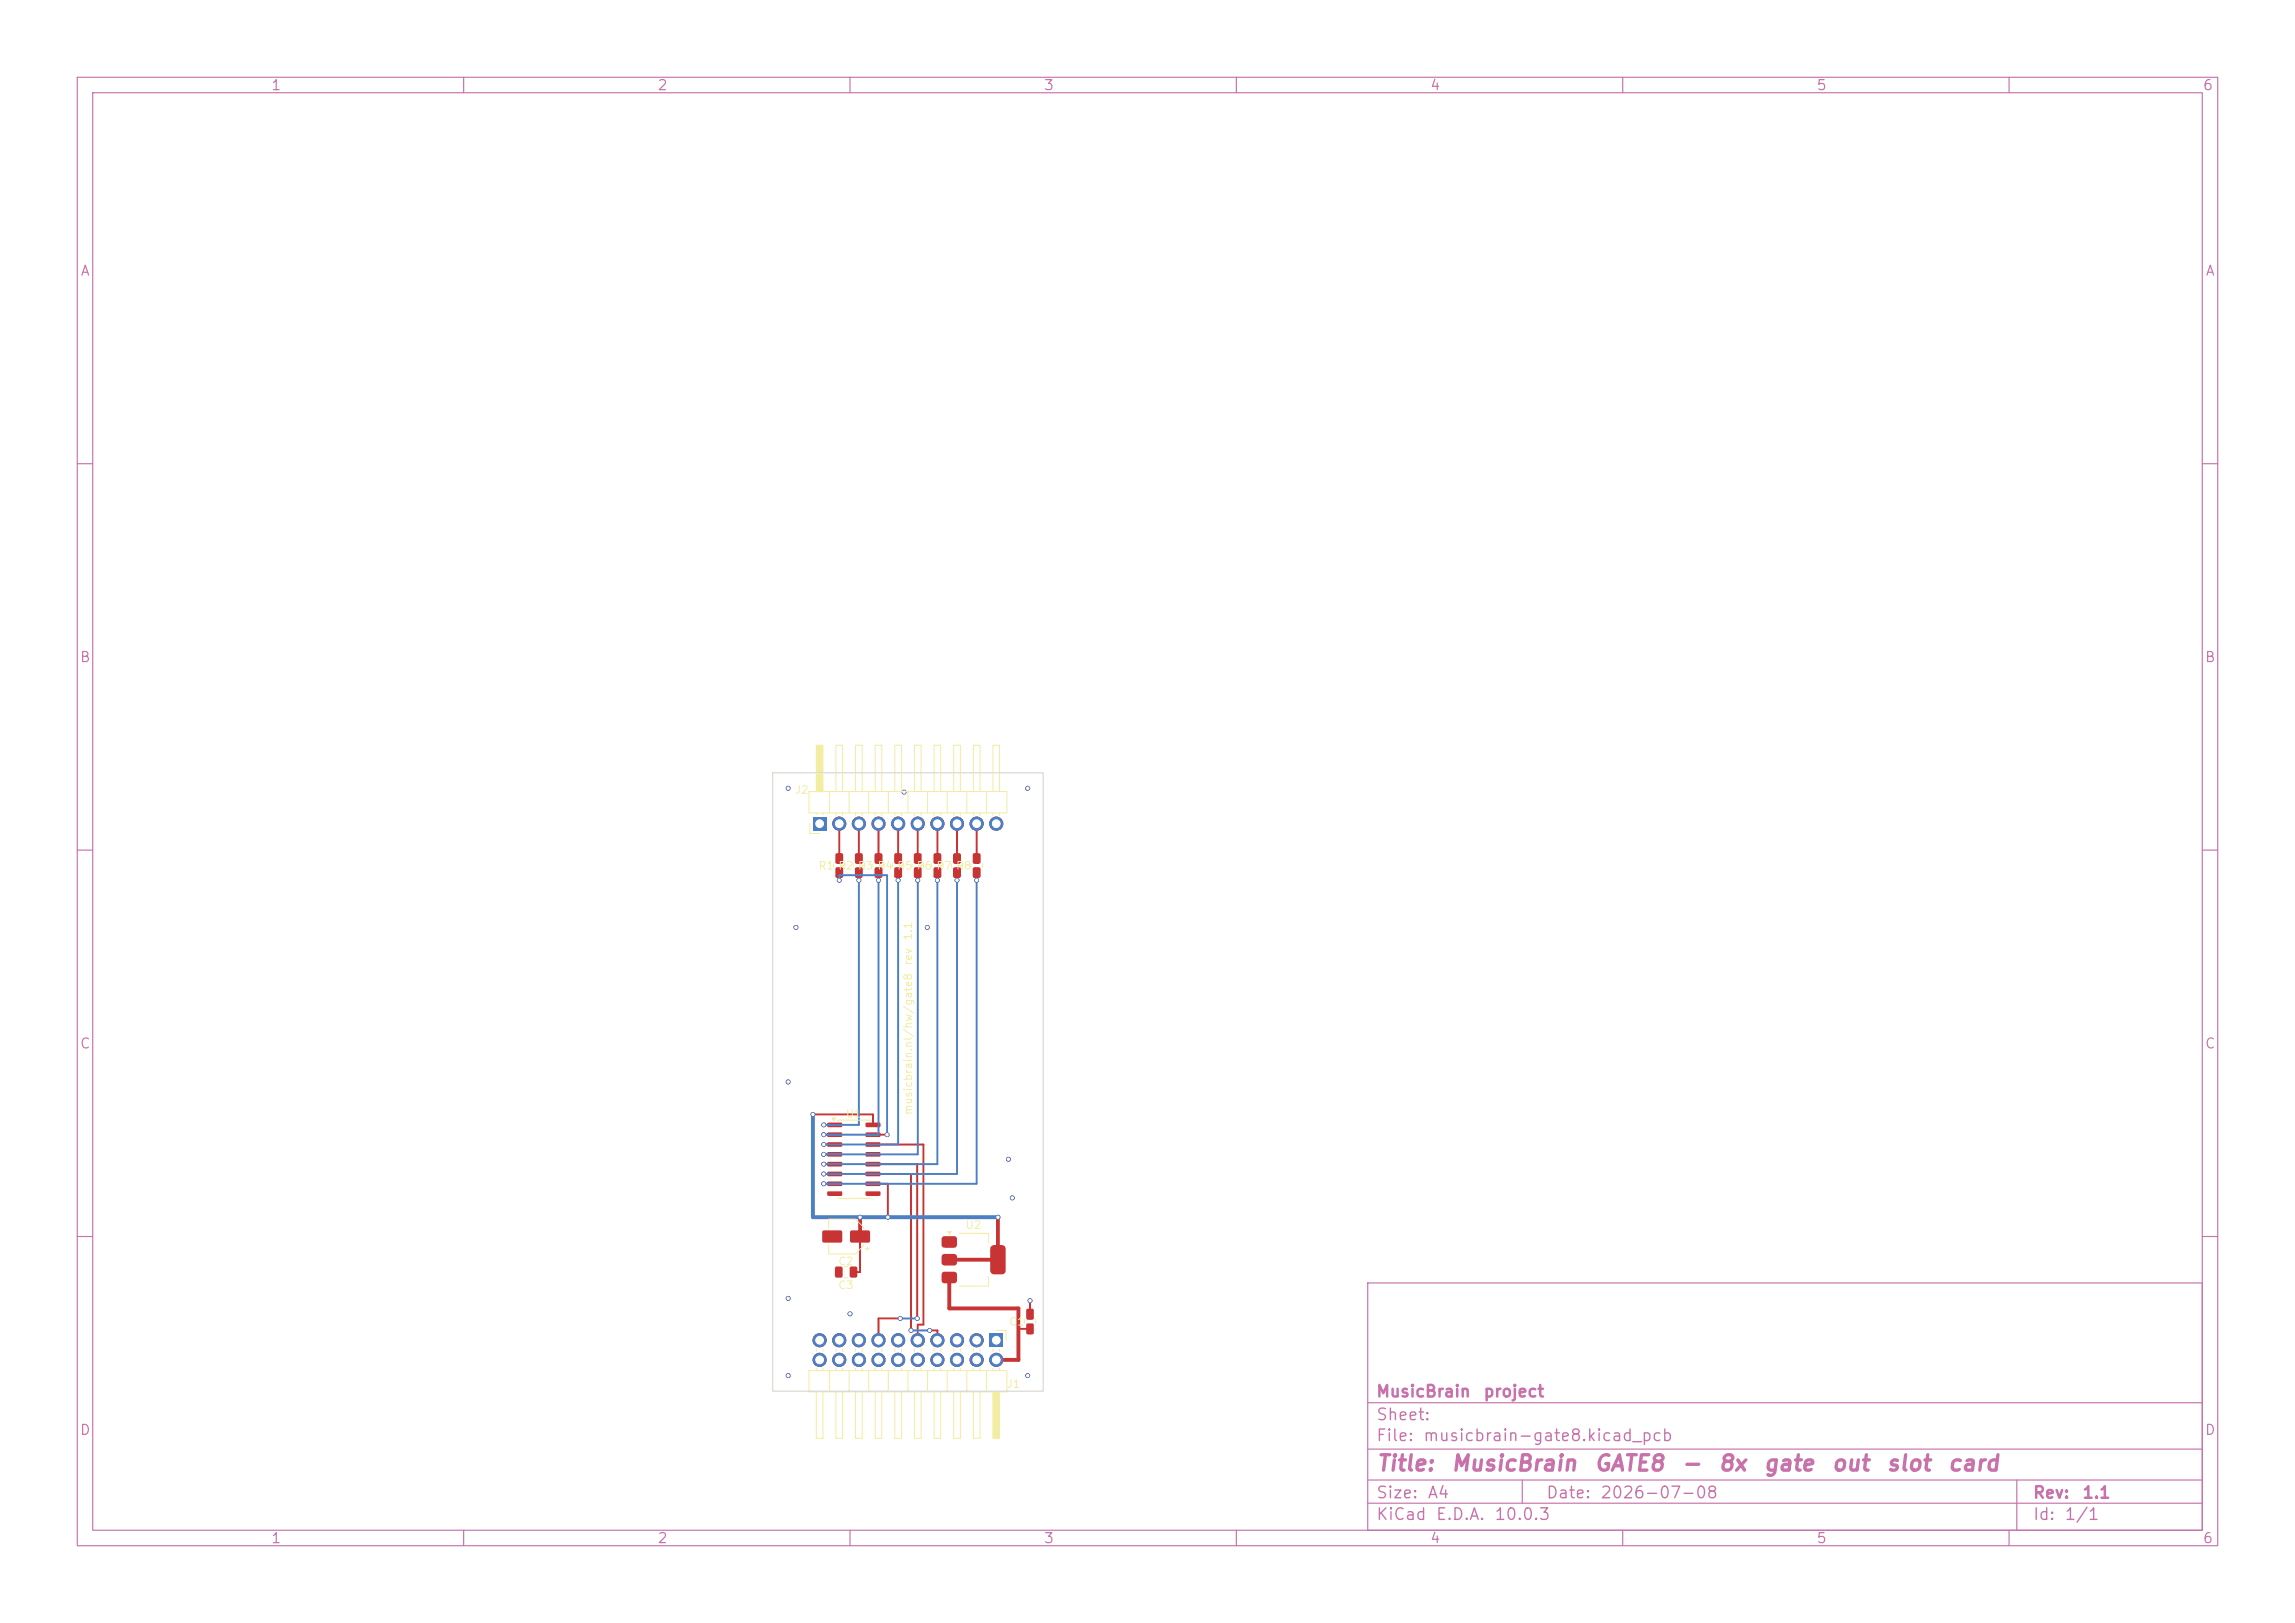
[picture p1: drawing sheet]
<svg xmlns="http://www.w3.org/2000/svg" width="297mm" height="210mm" viewBox="0 0 297 210" stroke-linecap="round" stroke-linejoin="round" font-family="sans-serif">
<defs><g id="words">
<g font-size="2" fill="#c872ab">
<text x="178" y="190.8">Title:</text>
<text x="187.7" y="190.8">MusicBrain</text>
<text x="206.2" y="190.8">GATE8</text>
<text x="217.5" y="190.8">-</text>
<text x="222.3" y="190.8">8x</text>
<text x="228.1" y="190.8">gate</text>
<text x="236.9" y="190.8">out</text>
<text x="244" y="190.8">slot</text>
<text x="251.9" y="190.8">card</text>
</g>
<g font-size="1.5" fill="#c872ab">
<text x="178" y="184.2">Sheet:</text>
<text x="178" y="181.2">MusicBrain</text>
<text x="191.9" y="181.2">project</text>
<text x="178" y="186.9">File:</text>
<text x="184.1" y="186.9">musicbrain-gate8.kicad_pcb</text>
<text x="178" y="197.1">KiCad</text>
<text x="178" y="194.3">Size:</text>
<text x="184.7" y="194.3">A4</text>
<text x="185.7" y="197.1">E.D.A.</text>
<text x="193.3" y="197.1">10.0.3</text>
<text x="200" y="194.3">Date:</text>
<text x="207" y="194.3">2026-07-08</text>
<text x="263" y="194.3">Rev:</text>
<text x="263" y="197.1">Id:</text>
<text x="267.1" y="197.1">1/1</text>
<text x="269.4" y="194.3">1.1</text>
</g>
<g font-size="1.3" fill="#c872ab">
<text x="35" y="12">1</text>
<text x="85" y="12">2</text>
<text x="135" y="12">3</text>
<text x="185" y="12">4</text>
<text x="235" y="12">5</text>
<text x="285" y="12">6</text>
<text x="10.3" y="36">A</text>
<text x="285.4" y="36">A</text>
<text x="10.3" y="86">B</text>
<text x="285.3" y="86">B</text>
<text x="10.3" y="136">C</text>
<text x="285.3" y="136">C</text>
<text x="10.3" y="186">D</text>
<text x="285.3" y="186">D</text>
<text x="35" y="200">1</text>
<text x="85" y="200">2</text>
<text x="135" y="200">3</text>
<text x="185" y="200">4</text>
<text x="235" y="200">5</text>
<text x="285" y="200">6</text>
</g>
<g font-size="1" fill="#f2eda1">
<text x="102.8" y="103">J2</text>
<text x="105.9" y="112.8">R1 R2 R3 R4 R5 R6 R7 R8</text>
<text x="118.3" y="125" transform="rotate(-90 118.3 125)">rev</text>
<text x="118.3" y="121.8" transform="rotate(-90 118.3 121.8)">1.1</text>
<text x="109.4" y="144.9">U1</text>
<text x="118.3" y="144.4" transform="rotate(-90 118.3 144.4)">musicbrain.nl/hw/gate8</text>
<text x="124.9" y="159.3">U2</text>
<text x="108.4" y="164">C2</text>
<text x="108.4" y="167">C3</text>
<text x="130.5" y="171.8">C1</text>
<text x="130.2" y="179.8">J1</text>
</g>
</g></defs>
<g fill="none" stroke="#c872ab" stroke-width=".15">
<path d="M10 10h277v190h-277zM12 12h273v186h-273zM60 10v2M110 10v2M160 10v2M210 10v2M260 10v2M10 60h2M285 60h2M10 110h2M285 110h2M10 160h2"/>
<path d="M177 166h108v32h-108zM285 160h2M60 198v2M110 198v2M160 198v2M177 194.5h108M177 191.5h108M177 187.5h108M177 181.5h108M197 191.5v3M210 198v2M260 198v2"/>
<path d="M261 191.5v6.5"/>
</g>
<path d="M128.1 172.6h1.7v1.7h-1.7z" fill="#c83434"/>
<g fill="#c83434" stroke="#c83434" stroke-width=".13">
<circle cx="128.9" cy="176" r=".85"/>
<circle cx="126.4" cy="173.4" r=".85"/>
<circle cx="126.4" cy="176" r=".85"/>
<circle cx="123.8" cy="173.4" r=".85"/>
<circle cx="123.8" cy="176" r=".85"/>
<circle cx="121.3" cy="173.4" r=".85"/>
<circle cx="121.3" cy="176" r=".85"/>
<circle cx="118.8" cy="173.4" r=".85"/>
<circle cx="118.8" cy="176" r=".85"/>
<circle cx="116.2" cy="173.4" r=".85"/>
<circle cx="116.2" cy="176" r=".85"/>
<circle cx="113.7" cy="173.4" r=".85"/>
<circle cx="113.7" cy="176" r=".85"/>
<circle cx="111.1" cy="173.4" r=".85"/>
<circle cx="111.1" cy="176" r=".85"/>
<circle cx="108.6" cy="173.4" r=".85"/>
<circle cx="108.6" cy="176" r=".85"/>
<circle cx="106.1" cy="173.4" r=".85"/>
<circle cx="106.1" cy="176" r=".85"/>
</g>
<path d="M105.2 105.7h1.7v1.7h-1.7z" fill="#c83434"/>
<g fill="#c83434" stroke="#c83434" stroke-width=".13">
<circle cx="108.6" cy="106.6" r=".85"/>
<circle cx="111.1" cy="106.6" r=".85"/>
<circle cx="113.7" cy="106.6" r=".85"/>
<circle cx="116.2" cy="106.6" r=".85"/>
<circle cx="118.8" cy="106.6" r=".85"/>
<circle cx="121.3" cy="106.6" r=".85"/>
<circle cx="123.8" cy="106.6" r=".85"/>
<circle cx="126.4" cy="106.6" r=".85"/>
<circle cx="128.9" cy="106.6" r=".85"/>
</g>
<g fill="#c83434">
<path d="M107.1 145.3h1.8l.1 .1v.4l-.1 .1-1.8-.1-.1-.1z"/>
<path d="M107.1 146.6l1.8-.1 .1 .2v.3l-.1 .1h-1.8l-.1-.1z"/>
<path d="M107.1 147.8h1.8l.1 .1v.4l-.1 .1h-1.8l-.1-.2z"/>
<path d="M107.1 149.1h1.8l.1 .1v.4l-.1 .1h-1.8l-.1-.2z"/>
<path d="M107.1 150.4l1.8-.1 .1 .2v.3l-.1 .1h-1.8l-.1-.1z"/>
<path d="M107.1 151.6h1.8l.1 .2v.3l-.1 .1h-1.8l-.1-.1z"/>
<path d="M107.1 152.9h1.8l.1 .1v.4l-.1 .1h-1.8l-.1-.2z"/>
<path d="M107.1 154.2h1.8l.1 .1v.4h-.1h-1.8l-.1-.1z"/>
<path d="M112 154.2h1.9v.1v.4h-.1h-1.7l-.1-.1z"/>
<path d="M112 152.9h1.9v.1v.4l-.1 .1h-1.7l-.1-.2z"/>
<path d="M112 151.6h1.9v.2v.3l-.1 .1h-1.7l-.1-.1z"/>
<path d="M112 150.4l1.9-.1v.2v.3l-.1 .1h-1.7l-.1-.1z"/>
<path d="M112 149.1h1.9v.1v.4l-.1 .1h-1.7l-.1-.2z"/>
<path d="M112 147.8h1.9v.1v.4l-.1 .1h-1.7l-.1-.2z"/>
<path d="M112 146.6l1.9-.1v.2v.3l-.1 .1h-1.7l-.1-.1z"/>
<path d="M112 145.3h1.9v.1v.4l-.1 .1-1.7-.1-.1-.1z"/>
<path d="M122 160h.2h1.5l.2 .3-.1 1-.3 .2-1.5-.1-.2-.3 .1-.9z"/>
<path d="M122 162.3h.2h1.5l.2 .3-.1 1-.3 .2-1.5-.1-.2-.3 .1-.9z"/>
<path d="M128.3 161.2l.2-.1h1.2l.2 .1 .2 .2v3v.2l-.2 .2-1.4 .1-.3-.3v-3z"/>
<path d="M122 164.6h.2h1.5l.2 .3-.1 1-.3 .2-1.5-.1-.2-.3 .1-.9z"/>
<path d="M132.9 171.3l.6-.1 .3 .2v1l-.2 .3h-.6l-.2-.2v-1z"/>
<path d="M132.9 169.4l.6-.1 .3 .2v1l-.2 .3h-.6l-.2-.2v-1z"/>
<path d="M110.1 159.3l.1-.1h2.2l.2 .3v1.1l-.2 .2h-2.2l-.2-.2z"/>
<path d="M106.5 159.3l.1-.1h2.2l.2 .3v1.1l-.3 .2h-2.1l-.2-.2z"/>
<path d="M110 163.9h.7l.2 .1v1.1l-.1 .2h-.6l-.2-.1v-1.1z"/>
<path d="M108.1 163.9h.7l.2 .1v1.1l-.1 .2h-.6l-.2-.1v-1.1z"/>
<path d="M108.2 112.3l.7-.1 .2 .2v1l-.1 .2h-.7l-.2-.1v-1z"/>
<path d="M108.2 110.5l.7-.1 .2 .1v1l-.1 .3h-.7l-.2-.2v-1z"/>
<path d="M110.7 112.3l.7-.1 .2 .2 .1 1-.2 .2h-.6l-.2-.1-.1-1z"/>
<path d="M110.7 110.5l.7-.1 .2 .1 .1 1-.2 .3h-.6l-.2-.2-.1-1z"/>
<path d="M113.3 112.3l.7-.1 .2 .2v1l-.2 .2h-.6l-.2-.1v-1z"/>
<path d="M113.3 110.5l.7-.1 .2 .1v1l-.2 .3h-.6l-.2-.2v-1z"/>
<path d="M115.8 112.3l.7-.1 .2 .2v1l-.1 .2h-.6l-.3-.1v-1z"/>
<path d="M115.8 110.5l.7-.1 .2 .1v1l-.1 .3h-.6l-.3-.2v-1z"/>
<path d="M118.3 112.3l.7-.1 .3 .2v1l-.2 .2h-.6l-.2-.1v-1z"/>
<path d="M118.3 110.5l.7-.1 .3 .1v1l-.2 .3h-.6l-.2-.2v-1z"/>
<path d="M120.9 112.3l.7-.1 .2 .2v1l-.1 .2h-.7l-.2-.1v-1z"/>
<path d="M120.9 110.5l.7-.1 .2 .1v1l-.1 .3h-.7l-.2-.2v-1z"/>
<path d="M123.4 112.3l.7-.1 .2 .2 .1 1-.2 .2h-.6l-.2-.1-.1-1z"/>
<path d="M123.4 110.5l.7-.1 .2 .1 .1 1-.2 .3h-.6l-.2-.2-.1-1z"/>
<path d="M126 112.3l.7-.1 .2 .2v1l-.2 .2h-.6l-.2-.1v-1z"/>
<path d="M126 110.5l.7-.1 .2 .1v1l-.2 .3h-.6l-.2-.2v-1z"/>
</g>
<g fill="#c83434" stroke="#c83434" stroke-width=".13">
<circle cx="120.3" cy="172.2" r=".25"/>
<circle cx="117.9" cy="172.2" r=".25"/>
<circle cx="116.5" cy="170.6" r=".25"/>
<circle cx="118.7" cy="170.6" r=".25"/>
<circle cx="106.6" cy="145.6" r=".25"/>
<circle cx="111.1" cy="113.9" r=".25"/>
<circle cx="106.6" cy="146.8" r=".25"/>
<circle cx="113.7" cy="113.9" r=".25"/>
<circle cx="106.6" cy="148.1" r=".25"/>
<circle cx="116.2" cy="113.9" r=".25"/>
<circle cx="106.6" cy="149.4" r=".25"/>
<circle cx="118.8" cy="113.9" r=".25"/>
<circle cx="106.6" cy="150.6" r=".25"/>
<circle cx="121.3" cy="113.9" r=".25"/>
<circle cx="106.6" cy="151.9" r=".25"/>
<circle cx="123.8" cy="113.9" r=".25"/>
<circle cx="106.6" cy="153.2" r=".25"/>
<circle cx="126.4" cy="113.9" r=".25"/>
<circle cx="114.8" cy="146.8" r=".25"/>
<circle cx="108.6" cy="113.9" r=".25"/>
<circle cx="129.1" cy="157.5" r=".25"/>
<circle cx="105.2" cy="144.2" r=".25"/>
<circle cx="114.9" cy="157.5" r=".25"/>
<circle cx="111.3" cy="157.5" r=".25"/>
<circle cx="133.3" cy="168.3" r=".25"/>
<circle cx="102" cy="102" r=".25"/>
<circle cx="133" cy="102" r=".25"/>
<circle cx="102" cy="178" r=".25"/>
<circle cx="133" cy="178" r=".25"/>
<circle cx="102" cy="140" r=".25"/>
<circle cx="102" cy="168" r=".25"/>
<circle cx="117" cy="102.5" r=".25"/>
<circle cx="130.5" cy="150" r=".25"/>
<circle cx="120" cy="120" r=".25"/>
<circle cx="110" cy="170" r=".25"/>
<circle cx="103" cy="120" r=".25"/>
<circle cx="131" cy="155" r=".25"/>
</g>
<g fill="none" stroke="#c83434" stroke-width=".25">
<path d="M108.6 106.6v4.5M108.6 112.9v1M111.2 106.6v4.5M111.2 112.9v1M113.7 106.6v4.5M113.7 112.9v1M116.2 106.6v4.5M116.2 112.9v1M118.8 106.6v4.5M118.8 112.9v1M121.3 106.6v4.5M121.3 112.9v1"/>
<path d="M123.9 106.6v4.5M123.9 112.9v1M126.4 106.6v4.5M126.4 112.9v1M105.2 144.2h7.8v1.4M106.6 151.9h1.4M106.6 148.1h1.4M106.6 150.6h1.4M106.6 145.6h1.4M106.6 146.8h1.4M106.6 149.4h1.4M106.6 153.2h1.4"/>
<path d="M113 151.9h4.9v20.3M113 148.1h6.5v23.3h-.7v2M113 150.6h5.7v20M113 146.8h1.8M113 153.2h1.9v4.3M111.3 160v4.6h-.8M116.5 170.6h-2.8v2.8M120.3 172.2h1v1.2M131.8 172h1.5M133.3 168.3v1.8"/>
</g>
<path d="M111.3 157.5v2.5M129.1 157.5v5.5h-6.3M122.8 165.3v4h9v6.7h-2.9" fill="none" stroke="#c83434" stroke-width=".5"/>
<path d="M128.1 172.6h1.7v1.7h-1.7z" fill="#4d7fc4"/>
<g fill="#4d7fc4" stroke="#4d7fc4" stroke-width=".13">
<circle cx="128.9" cy="176" r=".85"/>
<circle cx="126.4" cy="173.4" r=".85"/>
<circle cx="126.4" cy="176" r=".85"/>
<circle cx="123.8" cy="173.4" r=".85"/>
<circle cx="123.8" cy="176" r=".85"/>
<circle cx="121.3" cy="173.4" r=".85"/>
<circle cx="121.3" cy="176" r=".85"/>
<circle cx="118.8" cy="173.4" r=".85"/>
<circle cx="118.8" cy="176" r=".85"/>
<circle cx="116.2" cy="173.4" r=".85"/>
<circle cx="116.2" cy="176" r=".85"/>
<circle cx="113.7" cy="173.4" r=".85"/>
<circle cx="113.7" cy="176" r=".85"/>
<circle cx="111.1" cy="173.4" r=".85"/>
<circle cx="111.1" cy="176" r=".85"/>
<circle cx="108.6" cy="173.4" r=".85"/>
<circle cx="108.6" cy="176" r=".85"/>
<circle cx="106.1" cy="173.4" r=".85"/>
<circle cx="106.1" cy="176" r=".85"/>
</g>
<path d="M105.2 105.7h1.7v1.7h-1.7z" fill="#4d7fc4"/>
<g fill="#4d7fc4" stroke="#4d7fc4" stroke-width=".13">
<circle cx="108.6" cy="106.6" r=".85"/>
<circle cx="111.1" cy="106.6" r=".85"/>
<circle cx="113.7" cy="106.6" r=".85"/>
<circle cx="116.2" cy="106.6" r=".85"/>
<circle cx="118.8" cy="106.6" r=".85"/>
<circle cx="121.3" cy="106.6" r=".85"/>
<circle cx="123.8" cy="106.6" r=".85"/>
<circle cx="126.4" cy="106.6" r=".85"/>
<circle cx="128.9" cy="106.6" r=".85"/>
<circle cx="120.3" cy="172.2" r=".25"/>
<circle cx="117.9" cy="172.2" r=".25"/>
<circle cx="116.5" cy="170.6" r=".25"/>
<circle cx="118.7" cy="170.6" r=".25"/>
<circle cx="106.6" cy="145.6" r=".25"/>
<circle cx="111.1" cy="113.9" r=".25"/>
<circle cx="106.6" cy="146.8" r=".25"/>
<circle cx="113.7" cy="113.9" r=".25"/>
<circle cx="106.6" cy="148.1" r=".25"/>
<circle cx="116.2" cy="113.9" r=".25"/>
<circle cx="106.6" cy="149.4" r=".25"/>
<circle cx="118.8" cy="113.9" r=".25"/>
<circle cx="106.6" cy="150.6" r=".25"/>
<circle cx="121.3" cy="113.9" r=".25"/>
<circle cx="106.6" cy="151.9" r=".25"/>
<circle cx="123.8" cy="113.9" r=".25"/>
<circle cx="106.6" cy="153.2" r=".25"/>
<circle cx="126.4" cy="113.9" r=".25"/>
<circle cx="114.8" cy="146.8" r=".25"/>
<circle cx="108.6" cy="113.9" r=".25"/>
<circle cx="129.1" cy="157.5" r=".25"/>
<circle cx="105.2" cy="144.2" r=".25"/>
<circle cx="114.9" cy="157.5" r=".25"/>
<circle cx="111.3" cy="157.5" r=".25"/>
<circle cx="133.3" cy="168.3" r=".25"/>
<circle cx="102" cy="102" r=".25"/>
<circle cx="133" cy="102" r=".25"/>
<circle cx="102" cy="178" r=".25"/>
<circle cx="133" cy="178" r=".25"/>
<circle cx="102" cy="140" r=".25"/>
<circle cx="102" cy="168" r=".25"/>
<circle cx="117" cy="102.5" r=".25"/>
<circle cx="130.5" cy="150" r=".25"/>
<circle cx="120" cy="120" r=".25"/>
<circle cx="110" cy="170" r=".25"/>
<circle cx="103" cy="120" r=".25"/>
<circle cx="131" cy="155" r=".25"/>
</g>
<path d="M108.6 113.9v-.6h6.2v33.5M111.2 113.9v31.7h-4.6M113.7 113.9v32.9h-7.1M116.2 113.9v34.2h-9.6M118.8 113.9v35.5h-12.2M121.3 113.9v36.7h-14.7M123.9 113.9v38h-17.3M126.4 113.9v39.3h-19.8M116.5 170.6h2.2M117.9 172.2h2.4" fill="none" stroke="#4d7fc4" stroke-width=".25"/>
<path d="M105.2 144.2v13.3h23.9" fill="none" stroke="#4d7fc4" stroke-width=".5"/>
<g fill="none" stroke="#f2eda1" stroke-width=".13">
<path d="M104.7 102.4h25.6v2.8h-25.6zM104.8 106.6v1.3h1.3M105.6 105.2v.2M106.5 105.2v.2M107.3 102.4v2.8M108.2 102.4v-6h.8v6M108.2 105.2v.3M109 105.2v.3M109.9 102.4v2.8M110.7 102.4v-6h.9v6M110.7 105.2v.3M111.6 105.2v.3"/>
<path d="M112.4 102.4v2.8M113.3 102.4v-6h.8v6M113.3 105.2v.3M114.1 105.2v.3M115 102.4v2.8M115.8 102.4v-6h.9v6M115.8 105.2v.3M116.7 105.2v.3M117.5 102.4v2.8M118.3 102.4v-6h.9v6M118.3 105.2v.3M119.2 105.2v.3"/>
<path d="M120 102.4v2.8M120.9 102.4v-6h.8v6M120.9 105.2v.3M121.7 105.2v.3M122.6 102.4v2.8M123.4 102.4v-6h.9v6M123.4 105.2v.3M124.3 105.2v.3M125.1 102.4v2.8M126 102.4v-6h.8v6M126 105.2v.3M126.8 105.2v.3"/>
<path d="M127.7 102.4v2.8M128.5 102.4v-6h.9v6M128.5 105.2v.3M129.4 105.2v.3M107.7 144.7h.4l-.2 .3zM108.4 145h4.2M108.4 155h4.2M104.7 177.3h25.6v2.8h-25.6zM105.6 174.5v.4M105.6 177v.4M106.5 174.5v.4M106.5 177v.4"/>
<path d="M107.3 177.4v2.7M108.2 174.5v.4M108.2 177v.4M109 174.5v.4M109 177v.4M109.9 177.4v2.7M110.7 174.5v.4M110.7 177v.4M111.6 174.5v.4M111.6 177v.4M112.4 177.4v2.7M113.3 174.5v.4"/>
<path d="M113.3 177v.4M114.1 174.5v.4M114.1 177v.4M115 177.4v2.7M115.8 174.5v.4M115.8 177v.4M116.7 174.5v.4M116.7 177v.4M117.5 177.4v2.7M118.3 174.5v.4M118.3 177v.4M119.2 174.5v.4"/>
<path d="M119.2 177v.4M120 177.4v2.7M120.9 174.5v.4M120.9 177v.4M121.7 174.5v.4M121.7 177v.4M122.6 177.4v2.7M123.4 174.5v.4M123.4 177v.4M124.3 174.5v.4M124.3 177v.4M125.1 177.4v2.7"/>
<path d="M126 174.5v.4M126 177v.4M126.8 174.5v.4M126.8 177v.4M127.7 177.4v2.7M128.5 174.6v.3M128.5 177v.4M128.9 172.2h1.3v1.2M129.4 174.6v.3M129.4 177v.4M105.6 180.1v6h.9v-6M108.2 180.1v6h.8v-6"/>
<path d="M110.7 180.1v6h.9v-6M113.3 180.1v6h.8v-6M115.8 180.1v6h.9v-6M118.3 180.1v6h.9v-6M120.9 180.1v6h.8v-6M123.4 180.1v6h.9v-6M126 180.1v6h.8v-6"/>
</g>
<g fill="#f2eda1" stroke="#f2eda1" stroke-width=".13">
<path d="M128.5 180.1h.9v6h-.9z"/>
<path d="M105.6 96.4h.9v6h-.9z"/>
</g>
<path d="M107.7 144.7h.4l-.2 .3z" fill="#f2eda1"/>
<path d="M122.6 159.4h.5l-.2 .3zM124.1 159.6h3.8v1.3M127.9 165.2v1.2h-3.8" fill="none" stroke="#f2eda1" stroke-width=".13"/>
<path d="M122.6 159.4h.5l-.2 .3z" fill="#f2eda1"/>
<g fill="none" stroke="#f2eda1" stroke-width=".13">
<path d="M107.9 111.8v.4M109.3 111.8v.4M110.4 111.8v.4M111.9 111.8v.4M113 111.8v.4M114.4 111.8v.4M115.5 111.8v.4M117 111.8v.4M118 111.8v.4M119.5 111.8v.4M120.6 111.8v.4M122 111.8v.4"/>
<path d="M123.1 111.8v.4M124.6 111.8v.4M125.7 111.8v.4M127.1 111.8v.4M107.2 158.9v-1.2h3.5l1.1 1.1v.1M107.2 161.1v1.2h3.5l1.1-1.1v-.1M109.2 165.3h.6M109.2 163.9h.6M112 161.6h.5M112.2 161.3v.5M132.6 170.7v.6M134 170.7v.6"/>
</g>
<path d="M100 100h35v80h-35z" fill="none" stroke="#d0d2cd" stroke-width=".13"/>
<g fill="#fff" stroke="#fff" stroke-width=".13">
<circle cx="120.3" cy="172.1" r=".15"/>
<circle cx="117.9" cy="172.1" r=".15"/>
<circle cx="116.5" cy="170.6" r=".15"/>
<circle cx="118.7" cy="170.6" r=".15"/>
<circle cx="106.6" cy="145.6" r=".15"/>
<circle cx="111.1" cy="113.9" r=".15"/>
<circle cx="106.6" cy="146.8" r=".15"/>
<circle cx="113.7" cy="113.9" r=".15"/>
<circle cx="106.6" cy="148.1" r=".15"/>
<circle cx="116.2" cy="113.9" r=".15"/>
<circle cx="106.6" cy="149.4" r=".15"/>
<circle cx="118.8" cy="113.9" r=".15"/>
<circle cx="106.6" cy="150.6" r=".15"/>
<circle cx="121.3" cy="113.9" r=".15"/>
<circle cx="106.6" cy="151.9" r=".15"/>
<circle cx="123.8" cy="113.9" r=".15"/>
<circle cx="106.6" cy="153.2" r=".15"/>
<circle cx="126.4" cy="113.9" r=".15"/>
<circle cx="114.8" cy="146.8" r=".15"/>
<circle cx="108.6" cy="113.9" r=".15"/>
<circle cx="129.1" cy="157.5" r=".15"/>
<circle cx="105.2" cy="144.2" r=".15"/>
<circle cx="114.9" cy="157.5" r=".15"/>
<circle cx="111.3" cy="157.5" r=".15"/>
<circle cx="133.3" cy="168.3" r=".15"/>
<circle cx="102" cy="102" r=".15"/>
<circle cx="133" cy="102" r=".15"/>
<circle cx="102" cy="178" r=".15"/>
<circle cx="133" cy="178" r=".15"/>
<circle cx="102" cy="140" r=".15"/>
<circle cx="102" cy="168" r=".15"/>
<circle cx="117" cy="102.5" r=".15"/>
<circle cx="130.5" cy="150" r=".15"/>
<circle cx="120" cy="120" r=".15"/>
<circle cx="110" cy="170" r=".15"/>
<circle cx="103" cy="120" r=".15"/>
<circle cx="131" cy="155" r=".15"/>
<circle cx="128.9" cy="173.4" r=".5"/>
<circle cx="128.9" cy="176" r=".5"/>
<circle cx="126.4" cy="173.4" r=".5"/>
<circle cx="126.4" cy="176" r=".5"/>
<circle cx="123.8" cy="173.4" r=".5"/>
<circle cx="123.8" cy="176" r=".5"/>
<circle cx="121.3" cy="173.4" r=".5"/>
<circle cx="121.3" cy="176" r=".5"/>
<circle cx="118.8" cy="173.4" r=".5"/>
<circle cx="118.8" cy="176" r=".5"/>
<circle cx="116.2" cy="173.4" r=".5"/>
<circle cx="116.2" cy="176" r=".5"/>
<circle cx="113.7" cy="173.4" r=".5"/>
<circle cx="113.7" cy="176" r=".5"/>
<circle cx="111.1" cy="173.4" r=".5"/>
<circle cx="111.1" cy="176" r=".5"/>
<circle cx="108.6" cy="173.4" r=".5"/>
<circle cx="108.6" cy="176" r=".5"/>
<circle cx="106.1" cy="173.4" r=".5"/>
<circle cx="106.1" cy="176" r=".5"/>
<circle cx="106.1" cy="106.6" r=".5"/>
<circle cx="108.6" cy="106.6" r=".5"/>
<circle cx="111.1" cy="106.6" r=".5"/>
<circle cx="113.7" cy="106.6" r=".5"/>
<circle cx="116.2" cy="106.6" r=".5"/>
<circle cx="118.8" cy="106.6" r=".5"/>
<circle cx="121.3" cy="106.6" r=".5"/>
<circle cx="123.8" cy="106.6" r=".5"/>
<circle cx="126.4" cy="106.6" r=".5"/>
<circle cx="128.9" cy="106.6" r=".5"/>
</g>
<use href="#words"/>
</svg>
